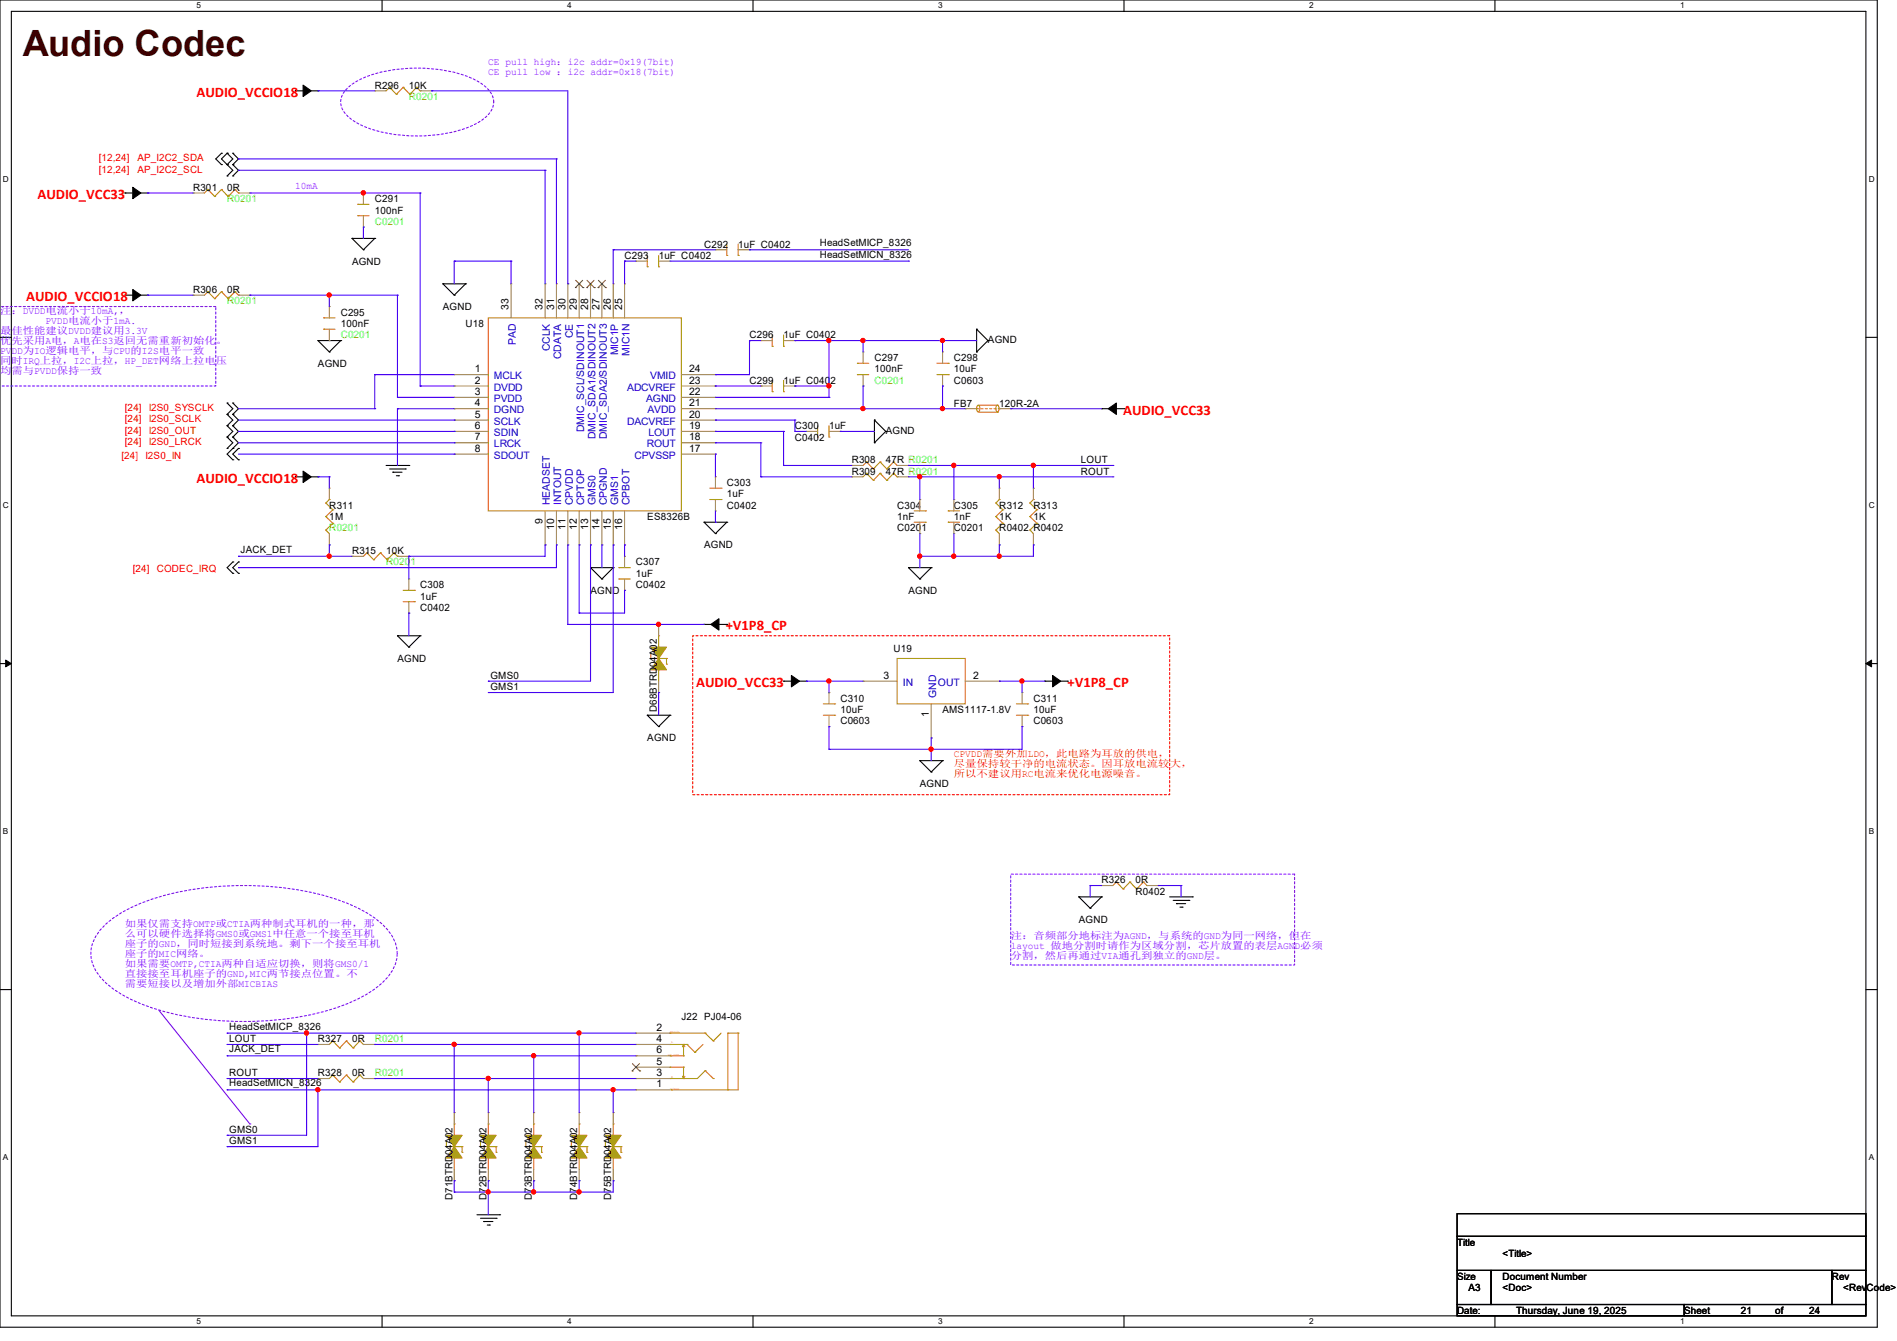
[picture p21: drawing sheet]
<svg xmlns="http://www.w3.org/2000/svg" width="297mm" height="210mm" viewBox="0 0 297 210" stroke-linecap="round" stroke-linejoin="round" font-family="sans-serif">
<defs><g id="words">
<text font-size="5.7" fill="#400000" x="3.6" y="8.8">Audio Codec</text>
<g font-size="2.3" fill="#f00">
<text x="30.8" y="15.2">AUDIO_VCCIO18</text>
<text x="5.9" y="31.2">AUDIO_VCC33</text>
<text x="4.1" y="47.2">AUDIO_VCCIO18</text>
<text x="175.9" y="64.9">AUDIO_VCC33</text>
<text x="30.8" y="75.6">AUDIO_VCCIO18</text>
<text x="113.6" y="98.7">+V1P8_CP</text>
<text x="109" y="107.6">AUDIO_VCC33</text>
<text x="167.1" y="107.6">+V1P8_CP</text>
</g>
<g font-size="1.6" fill="#8000ff">
<text x="76.5" y="10.1">CE pull high：i2c addr=0x19(7bit)</text>
<text x="76.5" y="11.7">CE pull low ：i2c addr=0x18(7bit)</text>
<text x="46.2" y="29.7">10mA</text>
<text x="0" y="49.2">注：DVDD电流小于10mA,，</text>
<text x="0" y="52.4">最佳性能建议DVDD建议用3.3V</text>
<text x="0" y="53.9">优先采用A电，A电在S3返回无需重新初始化。</text>
<text x="7.1" y="50.8">PVDD电流小于1mA.</text>
<text x="0" y="55.5">PVDD为IO逻辑电平，与CPU的I2S电平一致</text>
<text x="0" y="57.1">同时IRQ上拉，I2C上拉，HP_DET网络上拉电压</text>
<text x="0" y="58.6">均需与PVDD保持一致</text>
<text x="19.6" y="145.2">如果仅需支持OMTP或CTIA两种制式耳机的一种，那</text>
<text x="19.6" y="146.8">么可以硬件选择将GMS0或GMS1中任意一个接至耳机</text>
<text x="19.6" y="148.4">座子的GND，同时短接到系统地。剩下一个接至耳机</text>
<text x="19.6" y="149.9">座子的MIC网络。</text>
<text x="158.2" y="148.6">layout 做地分割时请作为区域分割，芯片放置的表层AGND必须</text>
<text x="158.2" y="147">注：音频部分地标注为AGND，与系统的GND为同一网络，但在</text>
<text x="19.6" y="151.5">如果需要OMTP,CTIA两种自适应切换，则将GMS0/1</text>
<text x="19.6" y="153.1">直接接至耳机座子的GND,MIC两节接点位置。不</text>
<text x="19.6" y="154.6">需要短接以及增加外部MICBIAS</text>
<text x="158.2" y="150.2">分割，然后再通过VIA通孔到独立的GND层。</text>
</g>
<g font-size="1.6">
<text x="58.7" y="13.9">R296</text>
<text x="64" y="13.9">10K</text>
<text x="30.2" y="29.9">R301</text>
<text x="35.6" y="29.9">0R</text>
<text x="58.7" y="31.7">C291</text>
<text x="58.7" y="33.4">100nF</text>
<text x="55.1" y="41.4">AGND</text>
<text x="97.8" y="40.6">C293</text>
<text x="103.1" y="40.6">1uF C0402</text>
<text x="110.2" y="38.8">C292</text>
<text x="115.6" y="38.8">1uF C0402</text>
<text x="128.4" y="38.6">HeadSetMICP_8326</text>
<text x="128.4" y="40.3">HeadSetMICN_8326</text>
<text x="30.2" y="45.9">R306</text>
<text x="35.6" y="45.9">0R</text>
<text x="53.3" y="49.4">C295</text>
<text x="53.3" y="51.2">100nF</text>
<text x="69.3" y="48.6">AGND</text>
<text x="72.9" y="51.2">U18</text>
<text x="79.6" y="48.6" transform="rotate(-90 79.6 48.6)">33</text>
<text x="85" y="48.6" transform="rotate(-90 85 48.6)">32</text>
<text x="86.7" y="48.6" transform="rotate(-90 86.7 48.6)">31</text>
<text x="88.5" y="48.6" transform="rotate(-90 88.5 48.6)">30</text>
<text x="90.3" y="48.6" transform="rotate(-90 90.3 48.6)">29</text>
<text x="92.1" y="48.6" transform="rotate(-90 92.1 48.6)">28</text>
<text x="93.9" y="48.6" transform="rotate(-90 93.9 48.6)">27</text>
<text x="95.6" y="48.6" transform="rotate(-90 95.6 48.6)">26</text>
<text x="97.4" y="48.6" transform="rotate(-90 97.4 48.6)">25</text>
<text x="117.3" y="53">C296</text>
<text x="122.7" y="53">1uF C0402</text>
<text x="154.7" y="53.7">AGND</text>
<text x="49.8" y="57.4">AGND</text>
<text x="74.3" y="58.3">1</text>
<text x="107.9" y="58.3">24</text>
<text x="136.9" y="56.6">C297</text>
<text x="136.9" y="58.3">100nF</text>
<text x="149.4" y="56.6">C298</text>
<text x="149.4" y="58.3">10uF</text>
<text x="74.3" y="60.1">2</text>
<text x="74.3" y="61.8">3</text>
<text x="74.3" y="63.6">4</text>
<text x="74.3" y="65.4">5</text>
<text x="107.9" y="65.4">20</text>
<text x="107.9" y="63.6">21</text>
<text x="107.9" y="61.8">22</text>
<text x="107.9" y="60.1">23</text>
<text x="117.3" y="60.1">C299</text>
<text x="122.7" y="60.1">1uF C0402</text>
<text x="149.4" y="63.7">FB7</text>
<text x="149.4" y="60.1">C0603</text>
<text x="156.5" y="63.7">120R-2A</text>
<text x="74.3" y="67.2">6</text>
<text x="74.3" y="69">7</text>
<text x="74.3" y="70.7">8</text>
<text x="107.9" y="70.7">17</text>
<text x="107.9" y="69">18</text>
<text x="107.9" y="67.2">19</text>
<text x="124.5" y="67.2">C300</text>
<text x="124.5" y="69">C0402</text>
<text x="129.8" y="67.2">1uF</text>
<text x="138.7" y="67.9">AGND</text>
<text x="113.8" y="76.1">C303</text>
<text x="113.8" y="77.9">1uF</text>
<text x="133.3" y="72.6">R308</text>
<text x="133.3" y="74.3">R309</text>
<text x="138.7" y="72.6">47R R0201</text>
<text x="138.7" y="74.3">47R R0201</text>
<text x="169.2" y="72.6">LOUT</text>
<text x="169.2" y="74.3">ROUT</text>
<text x="51.6" y="79.7">R311</text>
<text x="51.6" y="81.4">1M</text>
<text x="85" y="82.1" transform="rotate(-90 85 82.1)">9</text>
<text x="86.7" y="83" transform="rotate(-90 86.7 83)">10</text>
<text x="88.5" y="83" transform="rotate(-90 88.5 83)">11</text>
<text x="90.3" y="83" transform="rotate(-90 90.3 83)">12</text>
<text x="92.1" y="83" transform="rotate(-90 92.1 83)">13</text>
<text x="93.9" y="83" transform="rotate(-90 93.9 83)">14</text>
<text x="95.6" y="83" transform="rotate(-90 95.6 83)">15</text>
<text x="97.4" y="83" transform="rotate(-90 97.4 83)">16</text>
<text x="101.3" y="81.4">ES8326B</text>
<text x="113.8" y="79.7">C0402</text>
<text x="140.5" y="79.7">C304</text>
<text x="140.5" y="81.4">1nF</text>
<text x="140.5" y="83.2">C0201</text>
<text x="149.4" y="79.7">C305</text>
<text x="149.4" y="81.4">1nF</text>
<text x="149.4" y="83.2">C0201</text>
<text x="156.5" y="79.7">R312</text>
<text x="156.5" y="81.4">1K</text>
<text x="156.5" y="83.2">R0402 R0402</text>
<text x="161.8" y="79.7">R313</text>
<text x="161.8" y="81.4">1K</text>
<text x="37.7" y="86.6">JACK_DET</text>
<text x="55.1" y="86.8">R315</text>
<text x="60.5" y="86.8">10K</text>
<text x="99.6" y="88.6">C307</text>
<text x="110.2" y="85.9">AGND</text>
<text x="65.8" y="92.1">C308</text>
<text x="65.8" y="93.9">1uF</text>
<text x="65.8" y="95.7">C0402</text>
<text x="92.5" y="93">AGND</text>
<text x="99.6" y="90.3">1uF</text>
<text x="99.6" y="92.1">C0402</text>
<text x="142.2" y="93">AGND</text>
<text x="62.2" y="103.7">AGND</text>
<text x="76.8" y="106.3">GMS0</text>
<text x="138.3" y="106.3">3</text>
<text x="139.9" y="102.1">U19</text>
<text x="152.4" y="106.3">2</text>
<text x="76.8" y="108.1">GMS1</text>
<text x="102.8" y="111.5" transform="rotate(-90 102.8 111.5)">D68BTRD04A02</text>
<text x="131.6" y="109.9">C310</text>
<text x="131.6" y="111.7">10uF</text>
<text x="131.6" y="113.5">C0603</text>
<text x="145.4" y="112.4" transform="rotate(-90 145.4 112.4)">1</text>
<text x="147.6" y="111.7">AMS1117-1.8V</text>
<text x="161.8" y="109.9">C311</text>
<text x="161.8" y="111.7">10uF</text>
<text x="161.8" y="113.5">C0603</text>
<text x="101.3" y="116.1">AGND</text>
<text x="144" y="123.2">AGND</text>
<text x="172.5" y="138.3">R326</text>
<text x="177.8" y="140.1">R0402</text>
<text x="177.8" y="138.3">0R</text>
<text x="168.9" y="144.6">AGND</text>
<text x="35.9" y="161.2">HeadSetMICP_8326</text>
<text x="102.8" y="161.4">2</text>
<text x="106.7" y="159.7">J22 PJ04-06</text>
<text x="35.9" y="163.2">LOUT</text>
<text x="35.9" y="164.8">JACK_DET</text>
<text x="49.8" y="163.2">R327</text>
<text x="55.1" y="163.2">0R</text>
<text x="102.8" y="163.2">4</text>
<text x="102.8" y="166.8">5</text>
<text x="102.8" y="165">6</text>
<text x="35.9" y="168.6">ROUT</text>
<text x="35.9" y="170.1">HeadSetMICN_8326</text>
<text x="49.8" y="168.6">R328</text>
<text x="55.1" y="168.6">0R</text>
<text x="102.8" y="168.5">3</text>
<text x="102.8" y="170.3">1</text>
<text x="35.9" y="177.5">GMS0</text>
<text x="35.9" y="179.2">GMS1</text>
<text x="70.8" y="187.9" transform="rotate(-90 70.8 187.9)">D71BTRD04A02</text>
<text x="76.2" y="187.9" transform="rotate(-90 76.2 187.9)">D72BTRD04A02</text>
<text x="83.3" y="187.9" transform="rotate(-90 83.3 187.9)">D73BTRD04A02</text>
<text x="90.4" y="187.9" transform="rotate(-90 90.4 187.9)">D74BTRD04A02</text>
<text x="95.7" y="187.9" transform="rotate(-90 95.7 187.9)">D75BTRD04A02</text>
<text x="228.1" y="195.1">Title</text>
<text x="235.2" y="196.8">&lt;Title&gt;</text>
<text x="228.1" y="200.4">Size</text>
<text x="229.9" y="202.2">A3</text>
<text x="235.2" y="200.4">Document Number</text>
<text x="235.2" y="202.2">&lt;Doc&gt;</text>
<text x="286.8" y="200.4">Rev</text>
<text x="288.6" y="202.2">&lt;RevCode&gt;</text>
<text x="228.1" y="205.7">Date:</text>
<text x="237.4" y="205.7">Thursday, June 19, 2025</text>
<text x="263.7" y="205.7">Sheet</text>
<text x="272.6" y="205.7">21</text>
<text x="277.9" y="205.7">of</text>
<text x="283.2" y="205.7">24</text>
</g>
<g font-size="1.6" fill="#0f0">
<text x="64" y="15.7">R0201</text>
<text x="35.6" y="31.7">R0201</text>
<text x="58.7" y="35.2">C0201</text>
<text x="35.6" y="47.7">R0201</text>
<text x="53.3" y="53">C0201</text>
<text x="136.9" y="60.1">C0201</text>
<text x="51.6" y="83.2">R0201</text>
<text x="60.5" y="88.6">R0201</text>
<text x="58.7" y="163.2">R0201</text>
<text x="58.7" y="168.6">R0201</text>
</g>
<g font-size="1.6" fill="#f00">
<text x="15.5" y="25.3">[12,24]</text>
<text x="15.5" y="27.1">[12,24]</text>
<text x="21.5" y="25.3">AP_I2C2_SDA</text>
<text x="21.5" y="27.1">AP_I2C2_SCL</text>
<text x="19.6" y="64.4">[24]</text>
<text x="23.3" y="64.4">I2S0_SYSCLK</text>
<text x="19" y="71.8">[24]</text>
<text x="19.6" y="66.2">[24]</text>
<text x="19.6" y="67.9">[24]</text>
<text x="19.6" y="69.7">[24]</text>
<text x="22.8" y="71.8">I2S0_IN</text>
<text x="23.3" y="66.2">I2S0_SCLK</text>
<text x="23.3" y="67.9">I2S0_OUT</text>
<text x="23.3" y="69.7">I2S0_LRCK</text>
<text x="20.8" y="89.6">[24]</text>
<text x="24.6" y="89.6">CODEC_IRQ</text>
<text x="149.4" y="118.6">CPVDD需要外加LDO，此电路为耳放的供电，</text>
<text x="149.4" y="120.1">尽量保持较干净的电流状态。因耳放电流较大，</text>
<text x="149.4" y="121.7">所以不建议用RC电流来优化电源噪音。</text>
</g>
<g font-size="1.6" fill="#00c">
<text x="89.7" y="53" transform="rotate(-90 89.7 53)">CE</text>
<text x="77.3" y="59.4">MCLK</text>
<text x="80.8" y="54.1" transform="rotate(-90 80.8 54.1)">PAD</text>
<text x="86.1" y="55" transform="rotate(-90 86.1 55)">CCLK</text>
<text x="87.9" y="56.3" transform="rotate(-90 87.9 56.3)">CDATA</text>
<text x="96.8" y="55.7" transform="rotate(-90 96.8 55.7)">MIC1P</text>
<text x="98.6" y="55.8" transform="rotate(-90 98.6 55.8)">MIC1N</text>
<text x="101.8" y="59.4">VMID</text>
<text x="77.3" y="61.2">DVDD</text>
<text x="77.3" y="63">PVDD</text>
<text x="77.3" y="64.7">DGND</text>
<text x="98.2" y="61.2">ADCVREF</text>
<text x="101.2" y="63">AGND</text>
<text x="101.4" y="64.7">AVDD</text>
<text x="77.3" y="66.5">SCLK</text>
<text x="77.3" y="68.3">SDIN</text>
<text x="77.3" y="70.1">LRCK</text>
<text x="77.3" y="71.8">SDOUT</text>
<text x="91.4" y="67.7" transform="rotate(-90 91.4 67.7)">DMIC_SCL/SDINOUT1</text>
<text x="93.2" y="68.8" transform="rotate(-90 93.2 68.8)">DMIC_SDA1/SDINOUT2</text>
<text x="95" y="68.8" transform="rotate(-90 95 68.8)">DMIC_SDA2/SDINOUT3</text>
<text x="98.2" y="66.5">DACVREF</text>
<text x="99.4" y="71.8">CPVSSP</text>
<text x="101.3" y="70.1">ROUT</text>
<text x="101.5" y="68.3">LOUT</text>
<text x="86.1" y="79.1" transform="rotate(-90 86.1 79.1)">HEADSET</text>
<text x="87.9" y="79.1" transform="rotate(-90 87.9 79.1)">INTOUT</text>
<text x="89.7" y="79.1" transform="rotate(-90 89.7 79.1)">CPVDD</text>
<text x="91.4" y="79.1" transform="rotate(-90 91.4 79.1)">CPTOP</text>
<text x="93.2" y="79.1" transform="rotate(-90 93.2 79.1)">GMS0</text>
<text x="95" y="79.1" transform="rotate(-90 95 79.1)">CPGND</text>
<text x="96.8" y="79.1" transform="rotate(-90 96.8 79.1)">GMS1</text>
<text x="98.6" y="79.1" transform="rotate(-90 98.6 79.1)">CPBOT</text>
<text x="141.3" y="107.4">IN</text>
<text x="146.9" y="107.4">OUT</text>
<text x="146.6" y="109.3" transform="rotate(-90 146.6 109.3)">GND</text>
</g>
<g font-size="1.3">
<text x="30.8" y="1.3">5</text>
<text x="88.8" y="1.3">4</text>
<text x="146.9" y="1.3">3</text>
<text x="205" y="1.3">2</text>
<text x="263.1" y="1.3">1</text>
<text x=".5" y="28.4">D</text>
<text x="292.6" y="28.4">D</text>
<text x=".5" y="79.5">C</text>
<text x="292.6" y="79.5">C</text>
<text x=".5" y="130.6">B</text>
<text x="292.6" y="130.6">B</text>
<text x=".5" y="181.7">A</text>
<text x="292.6" y="181.7">A</text>
<text x="30.8" y="207.4">5</text>
<text x="88.8" y="207.4">4</text>
<text x="146.9" y="207.4">3</text>
<text x="205" y="207.4">2</text>
<text x="263.1" y="207.4">1</text>
</g>
<g font-size=".5" fill="#cc8006">
<text x="104.9" y="161.8">MIC/G</text>
<text x="104.6" y="165.3">HP_DET</text>
<text x="105.1" y="163.4">L</text>
<text x="104.9" y="170.6">G/MIC</text>
<text x="105.1" y="168.9">R</text>
</g>
</g></defs>
<path d="M0 0h293.9v207.9h-293.9zM1.8 1.8h290.3v204.3h-290.3z" fill="none" stroke="#000" stroke-width=".17"/>
<g fill="#fff">
<path d="M30.8 .2h.7v1.4h-.7z"/>
<path d="M30.8 206.2h.7v1.4h-.7z"/>
</g>
<path d="M59.8 0v1.8M59.8 206.1v1.8" fill="none" stroke="#000" stroke-width=".17"/>
<g fill="#fff">
<path d="M88.8 .2h.7v1.4h-.7z"/>
<path d="M88.8 206.2h.7v1.4h-.7z"/>
</g>
<path d="M117.9 0v1.8M117.9 206.1v1.8" fill="none" stroke="#000" stroke-width=".17"/>
<g fill="#fff">
<path d="M146.9 .2h.7v1.4h-.7z"/>
<path d="M146.9 206.2h.7v1.4h-.7z"/>
</g>
<path d="M176 0v1.8M176 206.1v1.8" fill="none" stroke="#000" stroke-width=".17"/>
<g fill="#fff">
<path d="M205 .2h.7v1.4h-.7z"/>
<path d="M205 206.2h.7v1.4h-.7z"/>
</g>
<path d="M234.1 0v1.8M234.1 206.1v1.8" fill="none" stroke="#000" stroke-width=".17"/>
<g fill="#fff">
<path d="M263.1 .2h.6v1.4h-.6z"/>
<path d="M263.1 206.2h.6v1.4h-.6z"/>
<path d="M.5 27.3h.9v1.4h-.9z"/>
<path d="M292.6 27.3h.9v1.4h-.9z"/>
<path d="M.5 78.4h.9v1.4h-.9z"/>
<path d="M292.6 78.4h.9v1.4h-.9z"/>
</g>
<path d="M0 52.8h1.8M292.1 52.8h1.8" fill="none" stroke="#000" stroke-width=".17"/>
<g fill="#fff">
<path d="M.5 129.5h.8v1.4h-.8z"/>
<path d="M292.6 129.5h.8v1.4h-.8z"/>
</g>
<path d="M0 103.9h1.8M292.1 103.9h1.8" fill="none" stroke="#000" stroke-width=".17"/>
<path d="M.9 103.4l.9 .5-.9 .5zM292.1 103.9l.9-.5v1z" fill="#000" stroke="#000" stroke-width=".16"/>
<g fill="#fff">
<path d="M.5 180.5h.8v1.4h-.8z"/>
<path d="M292.6 180.5h.8v1.4h-.8z"/>
</g>
<g fill="none" stroke="#000" stroke-width=".17">
<path d="M46.2 14.2h.1M46.2 14.2h2M48.6 14.2h1.2M49.8 14.2h.1M19.6 30.2h.1M19.6 30.2h1.9M21.9 30.2h1.2M23.1 30.2h.1M34.7 25.8h.1M34.7 24h.1M34.7 24l-.9 .9 .9 .9M35.6 25.8h.1"/>
<path d="M35.6 24h.1M35.6 27.6h.1M35.6 24l-.9 .9 1.7 1.8-.8 .9M35.6 24l.8 .9-.8 .9M36.4 25.8h.1M36.4 24h.1M36.4 27.6h.1M36.4 24l.9 .9-.9 .9M36.4 25.8l.9 .9-.9 .9M55.1 37.3h.1M55.1 37.3h3.6M55.1 37.3l1.8 1.8"/>
<path d="M56.9 39.1h.1M58.7 37.3h.1M58.7 37.3l-1.8 1.8M19.6 46.2h.1M19.6 46.2h1.9M21.9 46.2h1.2M23.1 46.2h.1M49.8 53.3h.1M49.8 53.3h3.5M49.8 53.3l1.8 1.8M51.6 55.1h.1M53.3 53.3h.1"/>
<path d="M53.3 53.3l-1.7 1.8M69.3 44.4h.1M69.3 44.4h3.6M69.3 44.4l1.8 1.8M71.1 46.2h.1M72.9 44.4h.1M72.9 44.4l-1.8 1.8M152.9 51.6h.1M152.9 55.1h.1M152.9 51.6v3.5M152.9 51.6l1.8 1.7M154.7 53.3h.1"/>
<path d="M154.7 53.3l-1.8 1.8M35.6 63.1h.1M35.6 64.9h.1M35.6 66.7h.1M35.6 68.5h.1M35.6 70.2h.1M35.6 63.1l.8 .9-.8 .9M35.6 64.9l.8 .9-.8 .9M35.6 66.7l.8 .9-.8 .9M35.6 68.5l.8 .8-.8 .9M36.4 64.9h.1M36.4 63.1h.1"/>
<path d="M36.4 66.7h.1M36.4 68.5h.1M36.4 70.2h.1M36.4 72h.1M36.4 68.5l.9 .8-1.7 1.8 .8 .9M36.4 63.1l.9 .9-.9 .9M36.4 64.9l.9 .9-.9 .9M36.4 66.7l.9 .9-.9 .9M37.3 70.2h.1M37.3 72h.1M37.3 70.2l-.9 .9 .9 .9M46.2 74.7h.1"/>
<path d="M46.2 74.7h2M48.6 74.7h1.2M49.8 74.7h.1M60.5 72.9h3.5M61 73.4h2.5M61.5 74h.1M61.5 74h1.4M62.1 74.5h.3M62.4 74.5h.1M63.5 73.4h.1M64 72.9h.1M136.9 65.8h.1"/>
<path d="M136.9 69.3h.1M136.9 65.8v3.5M136.9 65.8l1.8 1.8M138.7 67.6h.1M138.7 67.6l-1.8 1.7M172.5 64h.1M172.5 64h1.2M174.1 64h1.9M176 64h.1M36.4 88h.1M36.4 89.8h.1M36.4 88l-.8 .9 .8 .9"/>
<path d="M37.3 88h.1M37.3 89.8h.1M37.3 88l-.9 .9 .9 .9M62.2 99.6h.1M62.2 99.6h3.6M62.2 99.6l1.8 1.7M65.8 99.6h.1M65.8 99.6l-1.8 1.7M92.5 88.9h.1M92.5 88.9h3.5M92.5 88.9l1.7 1.8M94.2 90.7h.1"/>
<path d="M96 88.9h.1M96 88.9l-1.8 1.8M110.2 81.8h.1M110.2 97.8h.1M110.2 81.8h3.6M110.2 81.8l1.8 1.8M110.2 97.8h1.3M111.8 97.8h2M112 83.6h.1M113.8 81.8h.1M113.8 97.8h.1M113.8 81.8l-1.8 1.8"/>
<path d="M142.2 88.9h.1M142.2 88.9h3.6M142.2 88.9l1.8 1.8M144 90.7h.1M145.8 88.9h.1M145.8 88.9l-1.8 1.8M64 101.3h.1M101.3 112h.1M101.3 112h3.6M101.3 112l1.8 1.8M103.1 113.8h.1M104.9 112h.1"/>
<path d="M104.9 112l-1.8 1.8M122.7 106.7h.1M122.7 106.7h1.9M125 106.7h1.2M126.2 106.7h.1M144 119.1h.1M144 119.1h3.6M144 119.1l1.8 1.8M147.6 119.1h.1M147.6 119.1l-1.8 1.8M163.6 106.7h.1M163.6 106.7h1.2"/>
<path d="M165.2 106.7h1.9M167.1 106.7h.1M145.8 120.9h.1M0 155h1.8M168.9 140.5h.1M168.9 140.5h3.6M168.9 140.5l1.8 1.7M170.7 142.2h.1M172.5 140.5h.1M172.5 140.5l-1.8 1.7M183.1 140.5h3.6M183.7 141h2.4"/>
<path d="M184.2 141.5h.1M184.2 141.5h1.4M184.7 142.1h.4M185.1 142.1h.1M186.1 141h.1M186.7 140.5h.1M292.1 155h1.8M74.7 190.2h3.5M75.2 190.8h2.5M75.7 191.3h.1M75.7 191.3h1.5M76.3 191.9h.3"/>
<path d="M76.6 191.9h.1M77.7 190.8h.1M78.2 190.2h.1M228.1 190.1h64v3.5h-64zM228.1 193.6h64v5.4h-64zM228.1 199h5.4v5.3h-5.4zM233.5 199h53.3v5.3h-53.3zM286.8 199h5.3v5.3h-5.3zM228.1 204.3h35.6v1.8h-35.6zM263.7 204.3h28.4v1.8h-28.4z"/>
</g>
<path d="M54.3 13.9a12.1 12.1 0 0 1 6.4-2.8 24.2 24.2 0 0 1 13.1 1.1 6 6 0 0 1 3.4 3.1 3 3 0 0 1-1.5 3.4 18.2 18.2 0 0 1-10.4 2.6 18.2 18.2 0 0 1-10.3-2.6 3.2 3.2 0 0 1-1.6-3.4l.4-.7zM33.8 48h-33.8M-.1 60.5h33.9v-12.5M158.2 136.9h44.5v14.2h-44.5zM15.9 145.4a18.4 18.4 0 0 1 7.8-4.5 49.6 49.6 0 0 1 29 0 18.4 18.4 0 0 1 7.8 4.5 5.4 5.4 0 0 1 0 7.8 18.4 18.4 0 0 1-7.8 4.6 49.6 49.6 0 0 1-29 0 18.4 18.4 0 0 1-7.8-4.6 5.4 5.4 0 0 1 0-7.8z" fill="none" stroke="#8000ff" stroke-width=".17" stroke-dasharray=".3 .3"/>
<path d="M108.5 99.6h74.6v24.9h-74.6z" fill="none" stroke="#f00" stroke-width=".17" stroke-dasharray=".3 .3"/>
<path d="M24.9 158.2l14.2 17.8M39.1 176h.1" fill="none" stroke="#8000ff" stroke-width=".17"/>
<g fill="#000" stroke="#000" stroke-width=".17">
<path d="M47.5 13.3l1.2 .9-1.2 .9z" fill-rule="evenodd"/>
<path d="M20.8 29.3l1.3 .9-1.3 .9z" fill-rule="evenodd"/>
<path d="M20.8 45.3l1.3 .9-1.3 .9z" fill-rule="evenodd"/>
<path d="M47.5 73.8l1.2 .9-1.2 .9z" fill-rule="evenodd"/>
<path d="M173.5 64l1.3-.9v1.8z" fill-rule="evenodd"/>
<path d="M111.3 97.8l1.3-.9v1.8z" fill-rule="evenodd"/>
<path d="M123.9 105.8l1.3 .9-1.3 .9z" fill-rule="evenodd"/>
<path d="M164.8 105.8l1.3 .9-1.3 .9z" fill-rule="evenodd"/>
</g>
<g fill="none" stroke="#cc8006" stroke-width=".17">
<path d="M61 13.7h.1M61 13.7l-.5 .5M61 13.7l1.1 1.1M62.1 14.8h.1M63.1 13.7h.1M63.1 13.7l-1 1.1M63.1 13.7l1.1 1.1M64.2 14.8h.1M65.2 13.7h.1M65.2 13.7l-1 1.1M65.2 13.7l.6 .5M65.8 14.2h.1"/>
<path d="M32.6 29.7h.1M32.6 29.7l-.6 .5M32.6 29.7l1 1.1M33.6 30.8h.1M34.7 29.7h.1M34.7 29.7l-1.1 1.1M34.7 29.7l1 1.1M35.7 30.8h.1M36.8 29.7h.1M36.8 29.7l-1.1 1.1M36.8 29.7l.5 .5M37.3 30.2h.1"/>
<path d="M56 32h.1M56 33.8h.1M56 32h1.8M56 33.8h1.8M113.8 38.2v1.8M115.6 38.2v1.8M32.6 45.7h.1M32.6 45.7l-.6 .5M32.6 45.7l1 1.1M33.6 46.8h.1M34.7 45.7h.1M34.7 45.7l-1.1 1.1"/>
<path d="M34.7 45.7l1 1.1M35.7 46.8h.1M36.8 45.7h.1M36.8 45.7l-1.1 1.1M36.8 45.7l.5 .5M37.3 46.2h.1M50.7 49.8h.1M50.7 51.6h.1M50.7 49.8h1.8M50.7 51.6h1.8M76.5 49.8h30.2v30.2h-30.2zM101.3 41.8h.1"/>
<path d="M101.3 40v1.8M103.1 41.8h.1M103.1 40v1.8M113.8 40h.1M115.6 40h.1M120.9 54.2h.1M120.9 52.5v1.7M120.9 59.6v1.7M122.7 54.2h.1M122.7 52.5v1.7M122.7 59.6v1.7M134.2 56.9h.1"/>
<path d="M134.2 58.7h.1M134.2 56.9h1.8M134.2 58.7h1.8M146.7 56.9h1.8M146.7 58.7h1.8M148.5 58.7h.1M148.5 56.9h.1M51 78.8h.1M51 78.8l1.1 1M51.6 78.2h.1M51.6 78.2l-.6 .6M52.1 79.8h.1"/>
<path d="M52.1 79.8l-1.1 1.1M111.1 78.2h1.8M111.1 76.5h1.8M112.9 78.2h.1M112.9 76.5h.1M120.9 61.3h.1M122.7 61.3h.1M128 68.5h.1M128 66.7v1.8M129.8 68.5h.1M129.8 66.7v1.8M135.7 72.3h.1"/>
<path d="M135.7 74.1h.1M135.7 72.3l-.6 .6M135.7 72.3l1 1.1M135.7 74.1l-.6 .6M135.7 74.1l1 1.1M136.7 73.4h.1M136.7 75.2h.1M137.8 72.3h.1M137.8 74.1h.1M137.8 72.3l-1.1 1.1M137.8 72.3l1.1 1.1M137.8 74.1l-1.1 1.1"/>
<path d="M137.8 74.1l1.1 1.1M138.9 73.4h.1M138.9 75.2h.1M139.9 72.3h.1M139.9 74.1h.1M139.9 72.3l-1 1.1M139.9 72.3l.6 .6M139.9 74.1l-1 1.1M139.9 74.1l.6 .6M140.5 72.9h.1M140.5 74.7h.1M153 63.5h.2a.68 .68 0 0 1 0 1 .68 .68 0 0 1-.2-1z"/>
<path d="M153.2 63.5h2.9M153.2 64.6h2.9M155 62.2h.1M155.9 78.8h.1M155.9 78.8l1.1 1M156 63.5h.2a.68 .68 0 0 1 0 1 .68 .68 0 0 1-.2-1zM156.1 63.5h.1M156.1 64.6h.1M156.5 78.2h.1M156.5 78.2l-.6 .6M157 79.8h.1M157 79.8l-1.1 1.1"/>
<path d="M161.2 78.8h.1M161.2 78.8l1.1 1M161.8 78.2h.1M161.8 78.2l-.6 .6M162.3 79.8h.1M162.3 79.8l-1.1 1.1M51 83h.1M51 80.9h.1M51 83l.6 .6M51 80.9l1.1 1.1M52.1 82h.1M52.1 82l-1.1 1"/>
<path d="M57.4 86.6h.1M57.4 86.6l-.5 .5M57.4 86.6l1.1 1.1M58.5 87.7h.1M59.6 86.6h.1M59.6 86.6l-1.1 1.1M59.6 86.6l1 1.1M60.6 87.7h.1M61.7 86.6h.1M61.7 86.6l-1.1 1.1M61.7 86.6l.5 .5M62.2 87.1h.1"/>
<path d="M63.1 94.2h1.8M63.1 92.5h1.8M64.9 94.2h.1M64.9 92.5h.1M96.9 88.9h.1M96.9 90.7h.1M96.9 88.9h1.8M96.9 90.7h1.8M103.1 99.6h.1M103.1 99.6v1.7M143.1 80h1.8M143.1 81.8h1.8"/>
<path d="M144.9 80h.1M144.9 81.8h.1M148.5 80h.1M148.5 81.8h.1M148.5 80h1.7M148.5 81.8h1.7M155.9 83h.1M155.9 80.9h.1M155.9 83l.6 .6M155.9 80.9l1.1 1.1M157 82h.1M157 82l-1.1 1"/>
<path d="M161.2 83h.1M161.2 80.9h.1M161.2 83l.6 .6M161.2 80.9l1.1 1.1M162.3 82h.1M162.3 82l-1.1 1M101.9 103.1h.1M101.9 102.2v.9M101.9 103.1h2.5M103.1 104.9h.1M103.1 104.9v1.8M104.4 103.1h.1"/>
<path d="M104.4 104h.1M104.4 103.1v.9M128.9 112h1.8M128.9 110.2h1.8M130.7 112h.1M130.7 110.2h.1M140.5 103.1h10.6v7.1h-10.6zM159.1 112h1.8M159.1 110.2h1.8M160.9 112h.1M160.9 110.2h.1M174.8 138.1h.1"/>
<path d="M174.8 138.1l-.6 .6M174.8 138.1l1.1 1.1M175.9 139.2h.1M176.9 138.1h.1M176.9 138.1l-1 1.1M176.9 138.1l1.1 1.1M178 139.2h.1M179 138.1h.1M179 138.1l-1 1.1M179 138.1l.6 .6M179.6 138.7h.1M52.1 163h.1"/>
<path d="M52.1 168.4h.1M52.1 163l-.5 .6M52.1 163l1.1 1.1M52.1 168.4l-.5 .5M52.1 168.4l1.1 1.1M53.2 164.1h.1M53.2 169.5h.1M54.2 163h.1M54.2 168.4h.1M54.2 163l-1 1.1M54.2 163l1.1 1.1M54.2 168.4l-1 1.1"/>
<path d="M54.2 168.4l1.1 1.1M55.3 164.1h.1M55.3 169.5h.1M56.3 163h.1M56.3 168.4h.1M56.3 163l-1 1.1M56.3 163l.6 .6M56.3 168.4l-1 1.1M56.3 168.4l.6 .5M56.9 163.6h.1M56.9 168.9h.1M69.9 179.6h.1"/>
<path d="M69.9 178.7v.9M69.9 179.6h2.4M71.1 176h.1M71.1 176v1.8M72.3 179.6h.1M72.3 179.6v.9M75.2 179.6h.1M75.2 179.6h2.5M75.2 178.7v.9M76.5 176h.1M76.5 176v1.8M77.7 179.6h.1"/>
<path d="M77.7 179.6v.9M82.3 179.6h.1M82.3 179.6h2.5M82.3 178.7v.9M83.6 176h.1M83.6 176v1.8M84.8 179.6h.1M84.8 179.6v.9M89.5 179.6h.1M89.5 179.6h2.4M89.5 178.7v.9M90.7 176h.1"/>
<path d="M90.7 176v1.8M91.9 179.6h.1M91.9 179.6v.9M94.8 179.6h.1M94.8 179.6h2.4M94.8 178.7v.9M96 176h.1M96 176v1.8M97.2 179.6h.1M97.2 179.6v.9M104.9 168.9h.1M104.9 167.1h.1"/>
<path d="M104.9 161.8h.1M104.9 163.6h.1M104.9 165.4h.1M104.9 161.8h5.5M104.9 167.1h2.1M104.9 163.6h2.7M104.9 165.4h2.1M105.1 170.7h.1M106.8 168.6h.1M106.8 163.9h.1M106.8 168.6l.2 .3M107 167.1h.1"/>
<path d="M107 168.9h.1M107 165.4h.1M107 163.6h.1M107 163.6v1.8M107 167.1v1.8M107 163.6l-.2 .3M107 163.6l.2 .3M107.2 168.6l-.2 .3M107.6 163.6h.1M107.6 163.6l1.2 1.2M108.8 164.8h.1M110.1 163.6l-1.3 1.2"/>
<path d="M110.4 167.7h.1M110.4 161.8h.1M110.4 167.7l-1.2 1.2h-4.3M110.4 167.7l1.3 1.2M110.4 161.8l1.3 1.2M111.7 168.9h.1M111.7 163h.1M112.9 161.8l-1.2 1.2M114 161.8h.1M114 170.7h.1M114 161.8h1.6M114 161.8v8.9"/>
<path d="M115.6 161.8h.1M115.6 161.8v8.9h-10.5M71.1 181.4h.1M71.1 181.4v1.7M72.3 180.5h.1M76.5 181.4h.1M76.5 181.4v1.7M77.7 180.5h.1M83.6 181.4h.1M83.6 181.4v1.7M84.8 180.5h.1M90.7 181.4h.1"/>
<path d="M90.7 181.4v1.7M91.9 180.5h.1M96 181.4h.1M96 181.4v1.7M97.2 180.5h.1"/>
</g>
<g fill="#cc8006" stroke="#cc8006" stroke-width=".17">
<path d="M71.1 179.6l1.2 1.8h-2.4z" fill-rule="evenodd"/>
<path d="M69.9 177.8h2.4l-1.2 1.8z" fill-rule="evenodd"/>
<path d="M90.7 179.6l1.2 1.8h-2.4z" fill-rule="evenodd"/>
<path d="M89.5 177.8h2.4l-1.2 1.8z" fill-rule="evenodd"/>
<path d="M103.1 103.1l1.3 1.8h-2.5z" fill-rule="evenodd"/>
<path d="M101.9 101.3h2.5l-1.3 1.8z" fill-rule="evenodd"/>
<path d="M76.5 179.6l1.2 1.8h-2.5z" fill-rule="evenodd"/>
<path d="M75.2 177.8h2.5l-1.2 1.8z" fill-rule="evenodd"/>
<path d="M96 179.6l1.2 1.8h-2.4z" fill-rule="evenodd"/>
<path d="M94.8 177.8h2.4l-1.2 1.8z" fill-rule="evenodd"/>
<path d="M83.6 179.6l1.2 1.8h-2.5z" fill-rule="evenodd"/>
<path d="M82.3 177.8h2.5l-1.2 1.8z" fill-rule="evenodd"/>
</g>
<g fill="none" stroke="#a84" stroke-width=".17">
<path d="M58.7 14.2h.1M58.7 14.2h1.8M65.8 14.2h1.8M67.6 14.2h.1M30.2 30.2h.1M30.2 30.2h1.8M37.3 30.2h1.8M39.1 30.2h.1M56.9 30.2h.1M56.9 35.6h.1M56.9 30.2v1.8M56.9 33.8v1.8"/>
<path d="M112 39.1h.1M112 39.1h1.8M115.6 39.1h1.7M117.3 39.1h.1M30.2 46.2h.1M30.2 46.2h1.8M37.3 46.2h1.8M39.1 46.2h.1M51.6 48h.1M51.6 53.3h.1M51.6 48v1.8M51.6 51.6v1.7"/>
<path d="M71.1 58.7h.1M71.1 58.7h5.4M80 44.4h.1M80 44.4v5.4M85.3 44.4h.1M85.3 44.4v5.4M87.1 44.4h.1M87.1 44.4v5.4M88.9 44.4h.1M88.9 44.4v5.4M90.7 44.4h.1M90.7 44.4v5.4"/>
<path d="M92.5 44.4h.1M92.5 44.4v5.4M94.2 44.4h.1M94.2 44.4v5.4M96 44.4h.1M96 44.4v5.4M97.8 44.4h.1M97.8 44.4v5.4M99.6 40.9h.1M99.6 40.9h1.7M103.1 40.9h1.8M104.9 40.9h.1"/>
<path d="M106.7 58.7h5.3M112 58.7h.1M119.1 53.3h.1M119.1 53.3h1.8M122.7 53.3h1.8M124.5 53.3h.1M135.1 55.1h.1M135.1 55.1v1.8M135.1 58.7v1.8M147.6 55.1h.1M147.6 55.1v1.8M147.6 58.7v1.8"/>
<path d="M51.6 76.5h.1M51.6 76.5v1.7M71.1 60.5h.1M71.1 62.2h.1M71.1 64h.1M71.1 65.8h.1M71.1 67.6h.1M71.1 69.3h.1M71.1 71.1h.1M71.1 67.6h5.4M71.1 64h5.4M71.1 60.5h5.4"/>
<path d="M71.1 62.2h5.4M71.1 65.8h5.4M71.1 69.3h5.4M71.1 71.1h5.4M106.7 67.6h5.3M106.7 64h5.3M106.7 60.5h5.3M106.7 62.2h5.3M106.7 65.8h5.3M106.7 69.3h5.3M106.7 71.1h5.3M112 74.7h.1"/>
<path d="M112 71.1h.1M112 69.3h.1M112 67.6h.1M112 65.8h.1M112 64h.1M112 62.2h.1M112 60.5h.1M112 74.7v1.8M112 78.2v1.8M119.1 60.5h.1M119.1 60.5h1.8M122.7 60.5h1.8"/>
<path d="M124.5 60.5h.1M126.2 67.6h.1M126.2 67.6h1.8M129.8 67.6h1.8M131.6 67.6h.1M133.3 72.9h.1M133.3 74.7h.1M133.3 72.9h1.8M133.3 74.7h1.8M135.1 60.5h.1M140.5 72.9h1.7M140.5 74.7h1.7"/>
<path d="M142.2 72.9h.1M142.2 74.7h.1M144 78.2h.1M144 78.2v1.8M147.6 60.5h.1M149.4 78.2h.1M149.4 78.2v1.8M151.1 64h.1M151.1 64h1.8M156.5 76.5h.1M156.5 64h1.7M156.5 76.5v1.7"/>
<path d="M158.2 64h.1M161.8 76.5h.1M161.8 76.5v1.7M51.6 85.3h.1M51.6 83.6v1.7M55.1 87.1h.1M55.1 87.1h1.8M62.2 87.1h1.8M64 87.1h.1M64 96h.1M64 90.7h.1M64 90.7v1.8"/>
<path d="M64 94.2v1.8M85.3 85.3h.1M85.3 80v5.3M87.1 85.3h.1M87.1 80v5.3M88.9 85.3h.1M88.9 80v5.3M90.7 85.3h.1M90.7 80v5.3M92.5 85.3h.1M92.5 80v5.3M94.2 85.3h.1"/>
<path d="M94.2 80v5.3M96 85.3h.1M96 80v5.3M97.8 87.1h.1M97.8 92.5h.1M97.8 85.3h.1M97.8 80v5.3M97.8 87.1v1.8M97.8 90.7v1.8M103.1 97.8h.1M103.1 97.8v1.8M112 80h.1"/>
<path d="M144 83.6h.1M144 81.8v1.8M149.4 83.6h.1M149.4 81.8v1.8M156.5 85.3h.1M156.5 83.6v1.7M161.8 85.3h.1M161.8 83.6v1.7M103.1 108.5h.1M103.1 106.7v1.8M129.8 113.8h.1M129.8 108.5h.1"/>
<path d="M129.8 108.5v1.7M129.8 112v1.8M135.1 106.7h.1M135.1 106.7h5.4M145.8 115.6h.1M145.8 110.2v5.4M151.1 106.7h5.4M156.5 106.7h.1M160 113.8h.1M160 108.5h.1M160 108.5v1.7M160 112v1.8"/>
<path d="M172.5 138.7h.1M172.5 138.7h1.7M179.6 138.7h1.8M181.4 138.7h.1M49.8 163.6h.1M49.8 168.9h.1M49.8 163.6h1.8M49.8 168.9h1.8M56.9 163.6h1.8M56.9 168.9h1.8M58.7 163.6h.1M58.7 168.9h.1"/>
<path d="M71.1 174.2h.1M71.1 174.2v1.8M76.5 174.2h.1M76.5 174.2v1.8M83.6 174.2h.1M83.6 174.2v1.8M90.7 174.2h.1M90.7 174.2v1.8M96 174.2h.1M96 174.2v1.8M99.6 163.6h.1M99.6 167.1h.1"/>
<path d="M99.6 168.9h.1M99.6 170.7h.1M99.6 165.4h.1M99.6 161.8h.1M99.6 163.6h5.3M99.6 167.1h5.3M99.6 168.9h5.3M99.6 170.7h5.3M99.6 165.4h5.3M99.6 161.8h5.3M71.1 184.9h.1M71.1 183.1v1.8"/>
<path d="M76.5 184.9h.1M76.5 183.1v1.8M83.6 184.9h.1M83.6 183.1v1.8M90.7 184.9h.1M90.7 183.1v1.8M96 184.9h.1M96 183.1v1.8"/>
</g>
<path d="M152.9 64h3.6M156.5 64h.1" fill="none" stroke="#cc8006" stroke-width=".17" stroke-dasharray=".3"/>
<g fill="none" stroke="#804000" stroke-width=".16">
<path d="M90.1 45h.1M90.1 43.9l1.2 1.1M91.2 43.9l-1.1 1.1M91.3 45h.1M91.9 45h.1M91.9 43.9l1.1 1.1M93 43.9l-1.1 1.1M93 45h.1M93.6 45h.1M93.7 43.9l1.1 1.1M94.8 43.9l-1.2 1.1M94.8 45h.1"/>
<path d="M99 167.7h.1M99 166.6l1.2 1.1M100.1 166.6l-1.1 1.1M100.2 167.7h.1"/>
</g>
<g fill="none" stroke="#4200ff" stroke-width=".17">
<path d="M49.8 14.2h.1M49.8 14.2h8.9M67.6 14.2h.1M67.6 14.2h21.3v30.2M23.1 30.2h.1M23.1 30.2h7.1M37.3 24.9h.1M37.3 26.7h.1M37.3 24.9h49.8M37.3 26.7h48M39.1 30.2h26.7M56.9 30.2h.1"/>
<path d="M56.9 35.6h.1M56.9 35.6v1.7M65.8 30.2h.1M65.8 30.2v30.3M85.3 26.7h.1M85.3 26.7v17.7M87.1 24.9h.1M87.1 24.9v19.5M96 39.1h.1M96 39.1h16M96 39.1v5.3M117.3 39.1h.1"/>
<path d="M117.3 39.1h24.9M23.1 46.2h.1M23.1 46.2h7.1M39.1 46.2h.1M39.1 46.2h23.1M51.6 46.2h.1M51.6 46.2v1.8M58.7 58.7h.1M58.7 58.7h12.4M58.7 58.7v5.3M62.2 46.2h.1M62.2 46.2v16"/>
<path d="M71.1 40.9h.1M71.1 40.9v3.5M71.1 40.9h8.9M80 40.9h.1M80 40.9v3.5M88.9 44.4h.1M97.8 40.9h.1M97.8 40.9h1.8M97.8 40.9v3.5M104.9 40.9h37.3M112 58.7h.1M117.3 53.3h.1"/>
<path d="M117.3 53.3v5.4h-5.3M117.3 53.3h1.8M124.5 53.3h.1M124.5 53.3h28.4M129.8 53.3h.1M129.8 53.3v8.9M135.1 53.3h.1M135.1 53.3v1.8M142.2 40.9h.1M147.6 53.3h.1M147.6 53.3v1.8M37.3 64h21.4"/>
<path d="M37.3 65.8h33.8M37.3 67.6h33.8M37.3 69.3h33.8M37.3 71.1h33.8M49.8 74.7h.1M49.8 74.7h1.8M51.6 74.7h.1M51.6 74.7v1.8M58.7 64h.1M62.2 62.2h.1M62.2 64h.1M62.2 64v8.9"/>
<path d="M62.2 62.2h8.9M62.2 64h8.9M65.8 60.5h.1M65.8 60.5h5.3M71.1 65.8h.1M71.1 67.6h.1M71.1 69.3h.1M71.1 71.1h.1M112 60.5h.1M112 65.8h.1M112 67.6h.1M112 69.3h.1"/>
<path d="M112 71.1h.1M112 60.5h7.1M112 62.2h17.8M112 64h39.1M112 65.8h12.5M112 67.6h10.7M112 69.3h7.1M112 71.1v3.6M119.1 69.3h.1M119.1 74.7h.1M119.1 69.3v5.4M119.1 74.7h14.2"/>
<path d="M122.7 67.6h.1M122.7 72.9h.1M122.7 67.6v5.3M122.7 72.9h10.6M124.5 60.5h.1M124.5 65.8h.1M124.5 67.6h.1M124.5 60.5h5.3M124.5 65.8v1.8M124.5 67.6h1.7M129.8 60.5h.1M129.8 62.2h.1"/>
<path d="M131.6 67.6h.1M131.6 67.6h5.3M135.1 60.5h.1M135.1 64h.1M135.1 60.5v3.5M142.2 72.9h.1M142.2 72.9h32M142.2 74.7h32M144 74.7h.1M144 74.7v3.5M147.6 60.5h.1M147.6 64h.1"/>
<path d="M147.6 60.5v3.5M149.4 72.9h.1M149.4 72.9v5.3M156.5 74.7h.1M156.5 74.7v1.8M158.2 64h.1M158.2 64h14.3M161.8 72.9h.1M161.8 72.9v3.6M174.2 72.9h.1M174.2 74.7h.1M37.3 87.1h.1"/>
<path d="M37.3 88.9h.1M37.3 87.1h17.8M51.6 85.3h.1M51.6 87.1h.1M51.6 85.3v1.8M64 87.1h.1M64 96h.1M64 87.1v3.6M64 96v3.6M85.3 85.3h.1M85.3 85.3v1.8h-21.3M87.1 85.3h.1"/>
<path d="M87.1 85.3v3.6h-49.8M88.9 85.3h.1M88.9 97.8h.1M88.9 85.3v12.5M88.9 97.8h21.3M90.7 85.3h.1M90.7 96h.1M90.7 85.3v10.7M92.5 85.3h.1M92.5 85.3v21.4h-16M94.2 85.3h.1M94.2 85.3v3.6"/>
<path d="M96 85.3h.1M96 85.3v23.2h-19.5M97.8 85.3h.1M97.8 92.5h.1M97.8 85.3v1.8M97.8 92.5v3.5h-7.1M103.1 97.8h.1M112 81.8h.1M112 80v1.8M144 87.1h.1M144 83.6v5.3M149.4 87.1h.1"/>
<path d="M149.4 83.6v3.5M156.5 85.3h.1M156.5 87.1h.1M156.5 85.3v1.8M161.8 85.3h.1M161.8 85.3v1.8h-17.8M76.5 106.7h.1M76.5 108.5h.1M103.1 108.5h.1M103.1 108.5v3.5M126.2 106.7h.1M126.2 106.7h8.9"/>
<path d="M129.8 106.7h.1M129.8 113.8h.1M129.8 117.3h.1M129.8 106.7v1.8M129.8 113.8v3.5M145.8 115.6h.1M145.8 117.3h.1M145.8 115.6v3.5M156.5 106.7h.1M156.5 106.7h7.1M160 106.7h.1M160 113.8h.1"/>
<path d="M160 106.7v1.8M160 113.8v3.5h-30.2M170.7 138.7h.1M170.7 138.7v1.8M170.7 138.7h1.8M181.4 138.7h.1M181.4 138.7h3.5M184.9 138.7h.1M184.9 138.7v1.8M35.6 161.8h.1M35.6 163.6h.1M35.6 165.4h.1"/>
<path d="M35.6 168.9h.1M35.6 170.7h.1M35.6 177.8h.1M35.6 179.6h.1M35.6 161.8h64M35.6 163.6h14.2M35.6 165.4h64M35.6 168.9h14.2M35.6 170.7h64M48 161.8h.1M48 161.8v16h-12.4M49.8 170.7h.1"/>
<path d="M49.8 170.7v8.9h-14.2M58.7 163.6h.1M58.7 168.9h.1M58.7 163.6h40.9M58.7 168.9h40.9M71.1 163.6h.1M71.1 163.6v10.6M76.5 168.9h.1M76.5 168.9v5.3M83.6 165.4h.1M83.6 165.4v8.8M90.7 161.8h.1"/>
<path d="M90.7 161.8v12.4M96 170.7h.1M96 170.7v3.5M71.1 184.9h.1M71.1 186.7h.1M71.1 184.9v1.8M76.5 184.9h.1M76.5 186.7h.1M76.5 184.9v5.3M83.6 184.9h.1M83.6 186.7h.1M83.6 184.9v1.8"/>
<path d="M90.7 184.9h.1M90.7 186.7h.1M90.7 184.9v1.8M96 184.9h.1M96 184.9v1.8h-24.9"/>
</g>
<g fill="#f00" stroke="#f00" stroke-width=".17">
<circle cx="56.9" cy="30.2" r=".32"/>
<circle cx="51.5" cy="46.2" r=".32"/>
<circle cx="129.8" cy="60.4" r=".32"/>
<circle cx="129.8" cy="53.3" r=".32"/>
<circle cx="135.1" cy="53.3" r=".32"/>
<circle cx="147.6" cy="53.3" r=".32"/>
<circle cx="135.1" cy="64" r=".32"/>
<circle cx="147.6" cy="64" r=".32"/>
<circle cx="149.3" cy="72.9" r=".32"/>
<circle cx="161.8" cy="72.9" r=".32"/>
<circle cx="156.4" cy="74.7" r=".32"/>
<circle cx="144" cy="74.7" r=".32"/>
<circle cx="156.4" cy="87.1" r=".32"/>
<circle cx="51.5" cy="87.1" r=".32"/>
<circle cx="149.3" cy="87.1" r=".32"/>
<circle cx="144" cy="87.1" r=".32"/>
<circle cx="103.1" cy="97.8" r=".32"/>
<circle cx="129.8" cy="106.7" r=".32"/>
<circle cx="160" cy="106.7" r=".32"/>
<circle cx="145.8" cy="117.3" r=".32"/>
<circle cx="90.7" cy="161.8" r=".32"/>
<circle cx="48" cy="161.8" r=".32"/>
<circle cx="71.1" cy="163.6" r=".32"/>
<circle cx="83.5" cy="165.3" r=".32"/>
<circle cx="76.4" cy="168.9" r=".32"/>
<circle cx="49.8" cy="170.7" r=".32"/>
<circle cx="96" cy="170.7" r=".32"/>
<circle cx="76.4" cy="186.7" r=".32"/>
<circle cx="83.5" cy="186.7" r=".32"/>
<circle cx="90.7" cy="186.7" r=".32"/>
</g>
<use href="#words"/>
</svg>
